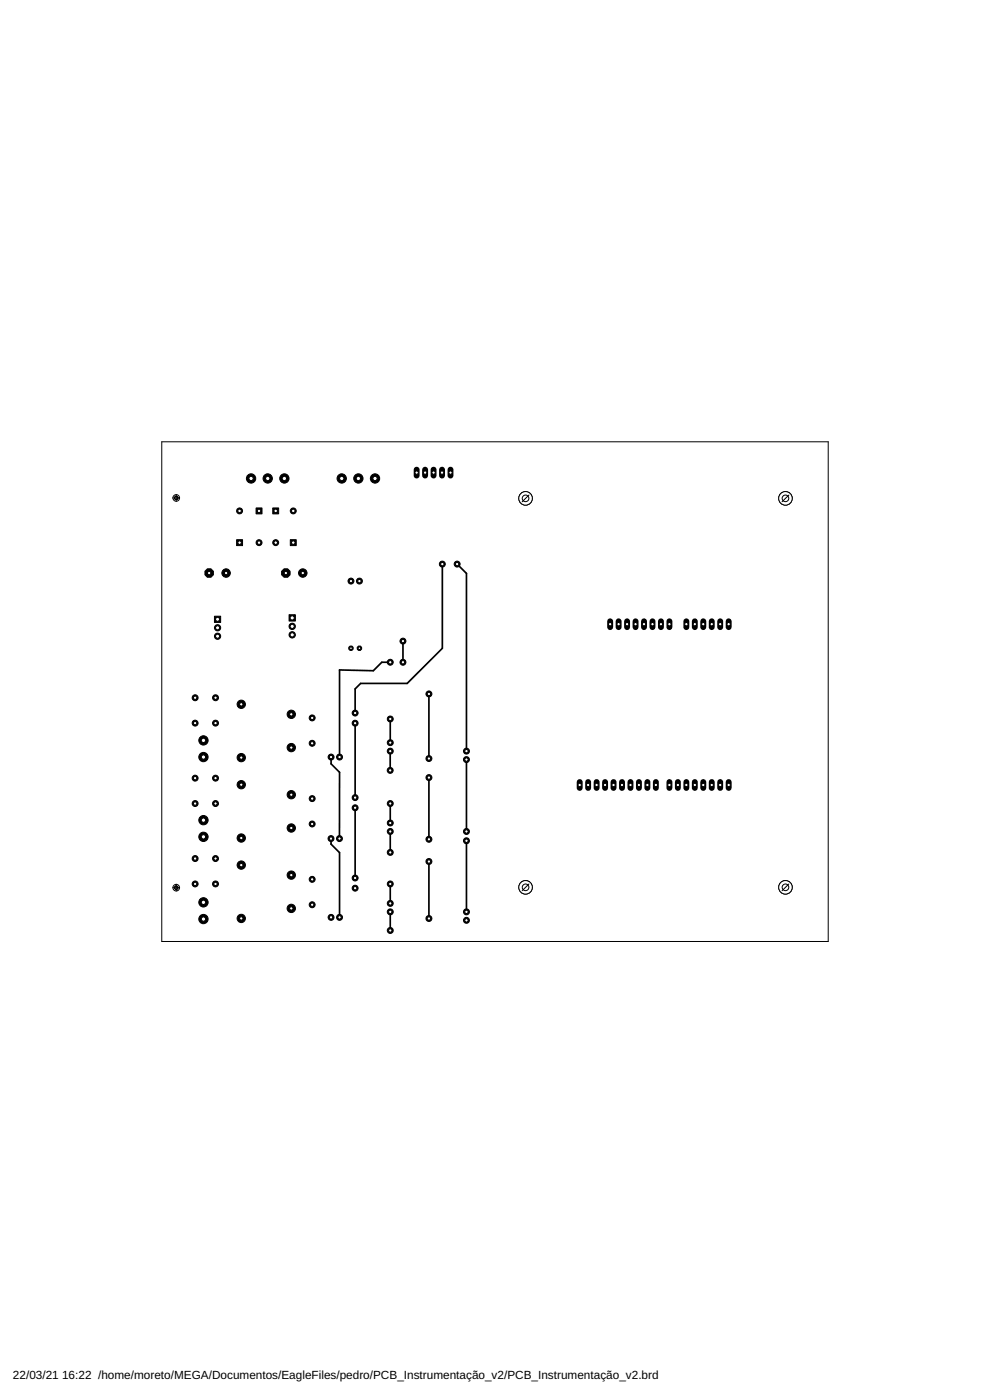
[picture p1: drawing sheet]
<svg xmlns="http://www.w3.org/2000/svg" width="297mm" height="420mm" viewBox="0 0 297 420" stroke-linecap="round" stroke-linejoin="round" font-family="sans-serif">
<defs><g id="words">
<g font-size="3.5">
<text x="3.9" y="413.9">22/03/21</text>
<text x="18.6" y="413.9">16:22 /home/moreto/MEGA/Documentos/EagleFiles/pedro/PCB_Instrumentação_v2/PCB_Instrumentação_v2.brd</text>
</g>
</g></defs>
<g fill="none" stroke="#000" stroke-width=".51">
<path d="M132.7 169.3v25.3l-10.5 10.5h-14l-1.6 1.7v7.2M137.2 169.3l2.8 2.8v53.3M117.1 198.8h-2.5l-2.6 2.5-10.1-.2v26.1M120.9 192.4v6.4M106.6 217v22.4M117.1 215.8v7.1M128.7 208.3v19.3M99.3 227.2v2l2.6 2.6v19.9M101.9 227.2h.1M117.1 225.4v5.8M128.7 233.4v18.5M140 228v21.5"/>
<path d="M99.3 251.7v1.6l2.6 2.6v19.4M106.6 242.4v21.1M117.1 241.2v5.8M117.1 249.5v6.3M128.7 258.6v17.1M140 252.3v21.4M117.1 265.3v5.8M117.1 273.7v5.6"/>
</g>
<path d="M125 140.9v1.8" fill="none" stroke="#000" stroke-width="1.8"/>
<circle cx="125" cy="141.8" r=".51" fill="#fff" stroke="#000" stroke-width=".3"/>
<path d="M127.6 140.9v1.8" fill="none" stroke="#000" stroke-width="1.8"/>
<circle cx="127.6" cy="141.8" r=".51" fill="#fff" stroke="#000" stroke-width=".3"/>
<path d="M130.1 140.9v1.8" fill="none" stroke="#000" stroke-width="1.8"/>
<circle cx="130.1" cy="141.8" r=".51" fill="#fff" stroke="#000" stroke-width=".3"/>
<path d="M132.6 140.9v1.8" fill="none" stroke="#000" stroke-width="1.8"/>
<circle cx="132.6" cy="141.8" r=".51" fill="#fff" stroke="#000" stroke-width=".3"/>
<path d="M135.2 140.9v1.8" fill="none" stroke="#000" stroke-width="1.8"/>
<circle cx="135.2" cy="141.8" r=".51" fill="#fff" stroke="#000" stroke-width=".3"/>
<circle cx="71.9" cy="153.3" r=".89" fill="#000" stroke="#000" stroke-width=".3"/>
<circle cx="71.9" cy="153.3" r=".53" fill="#fff" stroke="#000" stroke-width=".3"/>
<path d="M71 162h1.8v1.7h-1.8z" fill="#000" stroke="#000" stroke-width=".3"/>
<circle cx="71.9" cy="162.9" r=".53" fill="#fff" stroke="#000" stroke-width=".3"/>
<circle cx="82.7" cy="162.9" r=".89" fill="#000" stroke="#000" stroke-width=".3"/>
<circle cx="82.7" cy="162.9" r=".53" fill="#fff" stroke="#000" stroke-width=".3"/>
<path d="M81.8 152.4h1.8v1.8h-1.8z" fill="#000" stroke="#000" stroke-width=".3"/>
<circle cx="82.7" cy="153.3" r=".53" fill="#fff" stroke="#000" stroke-width=".3"/>
<circle cx="77.7" cy="162.9" r=".89" fill="#000" stroke="#000" stroke-width=".3"/>
<circle cx="77.7" cy="162.9" r=".53" fill="#fff" stroke="#000" stroke-width=".3"/>
<path d="M76.8 152.4h1.8v1.8h-1.8z" fill="#000" stroke="#000" stroke-width=".3"/>
<circle cx="77.7" cy="153.3" r=".53" fill="#fff" stroke="#000" stroke-width=".3"/>
<circle cx="88" cy="153.3" r=".89" fill="#000" stroke="#000" stroke-width=".3"/>
<circle cx="88" cy="153.3" r=".53" fill="#fff" stroke="#000" stroke-width=".3"/>
<path d="M87.1 162h1.8v1.7h-1.8z" fill="#000" stroke="#000" stroke-width=".3"/>
<circle cx="88" cy="162.9" r=".53" fill="#fff" stroke="#000" stroke-width=".3"/>
<circle cx="61" cy="275.8" r="1.4" fill="#000" stroke="#000" stroke-width=".3"/>
<circle cx="61" cy="275.8" r=".66" fill="#fff" stroke="#000" stroke-width=".3"/>
<circle cx="61" cy="270.8" r="1.4" fill="#000" stroke="#000" stroke-width=".3"/>
<circle cx="61" cy="270.8" r=".66" fill="#fff" stroke="#000" stroke-width=".3"/>
<circle cx="61" cy="251.1" r="1.4" fill="#000" stroke="#000" stroke-width=".3"/>
<circle cx="61" cy="251.1" r=".66" fill="#fff" stroke="#000" stroke-width=".3"/>
<circle cx="61" cy="246.1" r="1.4" fill="#000" stroke="#000" stroke-width=".3"/>
<circle cx="61" cy="246.1" r=".66" fill="#fff" stroke="#000" stroke-width=".3"/>
<circle cx="61" cy="227.2" r="1.4" fill="#000" stroke="#000" stroke-width=".3"/>
<circle cx="61" cy="227.2" r=".66" fill="#fff" stroke="#000" stroke-width=".3"/>
<circle cx="61" cy="222.2" r="1.4" fill="#000" stroke="#000" stroke-width=".3"/>
<circle cx="61" cy="222.2" r=".66" fill="#fff" stroke="#000" stroke-width=".3"/>
<circle cx="105.3" cy="174.4" r=".89" fill="#000" stroke="#000" stroke-width=".3"/>
<circle cx="105.3" cy="174.4" r=".51" fill="#fff" stroke="#000" stroke-width=".3"/>
<circle cx="107.8" cy="174.4" r=".89" fill="#000" stroke="#000" stroke-width=".3"/>
<circle cx="107.8" cy="174.4" r=".51" fill="#fff" stroke="#000" stroke-width=".3"/>
<circle cx="105.3" cy="194.5" r=".71" fill="#000" stroke="#000" stroke-width=".3"/>
<circle cx="105.3" cy="194.5" r=".4" fill="#fff" stroke="#000" stroke-width=".3"/>
<circle cx="107.8" cy="194.5" r=".71" fill="#000" stroke="#000" stroke-width=".3"/>
<circle cx="107.8" cy="194.5" r=".4" fill="#fff" stroke="#000" stroke-width=".3"/>
<circle cx="64.7" cy="257.7" r=".89" fill="#000" stroke="#000" stroke-width=".3"/>
<circle cx="64.7" cy="257.7" r=".51" fill="#fff" stroke="#000" stroke-width=".3"/>
<circle cx="64.7" cy="265.3" r=".89" fill="#000" stroke="#000" stroke-width=".3"/>
<circle cx="64.7" cy="265.3" r=".51" fill="#fff" stroke="#000" stroke-width=".3"/>
<circle cx="64.7" cy="233.5" r=".89" fill="#000" stroke="#000" stroke-width=".3"/>
<circle cx="64.7" cy="233.5" r=".51" fill="#fff" stroke="#000" stroke-width=".3"/>
<circle cx="64.7" cy="241.2" r=".89" fill="#000" stroke="#000" stroke-width=".3"/>
<circle cx="64.7" cy="241.2" r=".51" fill="#fff" stroke="#000" stroke-width=".3"/>
<circle cx="93.7" cy="247.3" r=".89" fill="#000" stroke="#000" stroke-width=".3"/>
<circle cx="93.7" cy="247.3" r=".51" fill="#fff" stroke="#000" stroke-width=".3"/>
<circle cx="93.7" cy="239.7" r=".89" fill="#000" stroke="#000" stroke-width=".3"/>
<circle cx="93.7" cy="239.7" r=".51" fill="#fff" stroke="#000" stroke-width=".3"/>
<circle cx="58.5" cy="241.2" r=".89" fill="#000" stroke="#000" stroke-width=".3"/>
<circle cx="58.5" cy="241.2" r=".51" fill="#fff" stroke="#000" stroke-width=".3"/>
<circle cx="58.5" cy="233.5" r=".89" fill="#000" stroke="#000" stroke-width=".3"/>
<circle cx="58.5" cy="233.5" r=".51" fill="#fff" stroke="#000" stroke-width=".3"/>
<circle cx="64.7" cy="209.4" r=".89" fill="#000" stroke="#000" stroke-width=".3"/>
<circle cx="64.7" cy="209.4" r=".51" fill="#fff" stroke="#000" stroke-width=".3"/>
<circle cx="64.7" cy="217" r=".89" fill="#000" stroke="#000" stroke-width=".3"/>
<circle cx="64.7" cy="217" r=".51" fill="#fff" stroke="#000" stroke-width=".3"/>
<circle cx="93.7" cy="223.1" r=".89" fill="#000" stroke="#000" stroke-width=".3"/>
<circle cx="93.7" cy="223.1" r=".51" fill="#fff" stroke="#000" stroke-width=".3"/>
<circle cx="93.7" cy="215.5" r=".89" fill="#000" stroke="#000" stroke-width=".3"/>
<circle cx="93.7" cy="215.5" r=".51" fill="#fff" stroke="#000" stroke-width=".3"/>
<circle cx="93.7" cy="271.5" r=".89" fill="#000" stroke="#000" stroke-width=".3"/>
<circle cx="93.7" cy="271.5" r=".51" fill="#fff" stroke="#000" stroke-width=".3"/>
<circle cx="93.7" cy="263.9" r=".89" fill="#000" stroke="#000" stroke-width=".3"/>
<circle cx="93.7" cy="263.9" r=".51" fill="#fff" stroke="#000" stroke-width=".3"/>
<circle cx="58.5" cy="217" r=".89" fill="#000" stroke="#000" stroke-width=".3"/>
<circle cx="58.5" cy="217" r=".51" fill="#fff" stroke="#000" stroke-width=".3"/>
<circle cx="58.5" cy="209.4" r=".89" fill="#000" stroke="#000" stroke-width=".3"/>
<circle cx="58.5" cy="209.4" r=".51" fill="#fff" stroke="#000" stroke-width=".3"/>
<circle cx="58.5" cy="265.3" r=".89" fill="#000" stroke="#000" stroke-width=".3"/>
<circle cx="58.5" cy="265.3" r=".51" fill="#fff" stroke="#000" stroke-width=".3"/>
<circle cx="58.5" cy="257.7" r=".89" fill="#000" stroke="#000" stroke-width=".3"/>
<circle cx="58.5" cy="257.7" r=".51" fill="#fff" stroke="#000" stroke-width=".3"/>
<circle cx="87.4" cy="262.6" r="1.25" fill="#000" stroke="#000" stroke-width=".3"/>
<circle cx="87.4" cy="262.6" r=".51" fill="#fff" stroke="#000" stroke-width=".3"/>
<circle cx="87.4" cy="272.6" r="1.25" fill="#000" stroke="#000" stroke-width=".3"/>
<circle cx="87.4" cy="272.6" r=".51" fill="#fff" stroke="#000" stroke-width=".3"/>
<circle cx="72.4" cy="275.6" r="1.25" fill="#000" stroke="#000" stroke-width=".3"/>
<circle cx="72.4" cy="275.6" r=".51" fill="#fff" stroke="#000" stroke-width=".3"/>
<circle cx="72.4" cy="259.6" r="1.25" fill="#000" stroke="#000" stroke-width=".3"/>
<circle cx="72.4" cy="259.6" r=".51" fill="#fff" stroke="#000" stroke-width=".3"/>
<circle cx="87.4" cy="238.5" r="1.25" fill="#000" stroke="#000" stroke-width=".3"/>
<circle cx="87.4" cy="238.5" r=".51" fill="#fff" stroke="#000" stroke-width=".3"/>
<circle cx="87.4" cy="248.5" r="1.25" fill="#000" stroke="#000" stroke-width=".3"/>
<circle cx="87.4" cy="248.5" r=".51" fill="#fff" stroke="#000" stroke-width=".3"/>
<circle cx="72.4" cy="251.5" r="1.25" fill="#000" stroke="#000" stroke-width=".3"/>
<circle cx="72.4" cy="251.5" r=".51" fill="#fff" stroke="#000" stroke-width=".3"/>
<circle cx="72.4" cy="235.5" r="1.25" fill="#000" stroke="#000" stroke-width=".3"/>
<circle cx="72.4" cy="235.5" r=".51" fill="#fff" stroke="#000" stroke-width=".3"/>
<circle cx="87.4" cy="214.4" r="1.25" fill="#000" stroke="#000" stroke-width=".3"/>
<circle cx="87.4" cy="214.4" r=".51" fill="#fff" stroke="#000" stroke-width=".3"/>
<circle cx="87.4" cy="224.4" r="1.25" fill="#000" stroke="#000" stroke-width=".3"/>
<circle cx="87.4" cy="224.4" r=".51" fill="#fff" stroke="#000" stroke-width=".3"/>
<circle cx="72.4" cy="227.4" r="1.25" fill="#000" stroke="#000" stroke-width=".3"/>
<circle cx="72.4" cy="227.4" r=".51" fill="#fff" stroke="#000" stroke-width=".3"/>
<circle cx="72.4" cy="211.4" r="1.25" fill="#000" stroke="#000" stroke-width=".3"/>
<circle cx="72.4" cy="211.4" r=".51" fill="#fff" stroke="#000" stroke-width=".3"/>
<circle cx="90.8" cy="172" r="1.27" fill="#000" stroke="#000" stroke-width=".3"/>
<circle cx="90.8" cy="172" r=".51" fill="#fff" stroke="#000" stroke-width=".3"/>
<circle cx="85.8" cy="172" r="1.38" fill="#000" stroke="#000" stroke-width=".3"/>
<circle cx="85.8" cy="172" r=".51" fill="#fff" stroke="#000" stroke-width=".3"/>
<circle cx="67.8" cy="172" r="1.27" fill="#000" stroke="#000" stroke-width=".3"/>
<circle cx="67.8" cy="172" r=".51" fill="#fff" stroke="#000" stroke-width=".3"/>
<circle cx="62.8" cy="172" r="1.38" fill="#000" stroke="#000" stroke-width=".3"/>
<circle cx="62.8" cy="172" r=".51" fill="#fff" stroke="#000" stroke-width=".3"/>
<path d="M64.3 184.9h1.9v1.9h-1.9z" fill="#000" stroke="#000" stroke-width=".3"/>
<circle cx="65.3" cy="185.9" r=".61" fill="#fff" stroke="#000" stroke-width=".3"/>
<circle cx="65.3" cy="188.4" r=".93" fill="#000" stroke="#000" stroke-width=".3"/>
<circle cx="65.3" cy="188.4" r=".61" fill="#fff" stroke="#000" stroke-width=".3"/>
<circle cx="65.3" cy="190.9" r=".93" fill="#000" stroke="#000" stroke-width=".3"/>
<circle cx="65.3" cy="190.9" r=".61" fill="#fff" stroke="#000" stroke-width=".3"/>
<path d="M86.7 184.5h1.9v1.9h-1.9z" fill="#000" stroke="#000" stroke-width=".3"/>
<circle cx="87.7" cy="185.4" r=".64" fill="#fff" stroke="#000" stroke-width=".3"/>
<circle cx="87.7" cy="188" r=".95" fill="#000" stroke="#000" stroke-width=".3"/>
<circle cx="87.7" cy="188" r=".64" fill="#fff" stroke="#000" stroke-width=".3"/>
<circle cx="87.7" cy="190.5" r=".95" fill="#000" stroke="#000" stroke-width=".3"/>
<circle cx="87.7" cy="190.5" r=".64" fill="#fff" stroke="#000" stroke-width=".3"/>
<circle cx="102.5" cy="143.6" r="1.4" fill="#000" stroke="#000" stroke-width=".3"/>
<circle cx="102.5" cy="143.6" r=".66" fill="#fff" stroke="#000" stroke-width=".3"/>
<circle cx="107.5" cy="143.6" r="1.4" fill="#000" stroke="#000" stroke-width=".3"/>
<circle cx="107.5" cy="143.6" r=".66" fill="#fff" stroke="#000" stroke-width=".3"/>
<circle cx="112.5" cy="143.6" r="1.4" fill="#000" stroke="#000" stroke-width=".3"/>
<circle cx="112.5" cy="143.6" r=".66" fill="#fff" stroke="#000" stroke-width=".3"/>
<circle cx="75.3" cy="143.6" r="1.4" fill="#000" stroke="#000" stroke-width=".3"/>
<circle cx="75.3" cy="143.6" r=".66" fill="#fff" stroke="#000" stroke-width=".3"/>
<circle cx="80.3" cy="143.6" r="1.4" fill="#000" stroke="#000" stroke-width=".3"/>
<circle cx="80.3" cy="143.6" r=".66" fill="#fff" stroke="#000" stroke-width=".3"/>
<circle cx="85.3" cy="143.6" r="1.4" fill="#000" stroke="#000" stroke-width=".3"/>
<circle cx="85.3" cy="143.6" r=".66" fill="#fff" stroke="#000" stroke-width=".3"/>
<path d="M218.6 234.7v1.8" fill="none" stroke="#000" stroke-width="1.8"/>
<circle cx="218.6" cy="235.6" r=".51" fill="#fff" stroke="#000" stroke-width=".3"/>
<path d="M216.1 234.7v1.8" fill="none" stroke="#000" stroke-width="1.8"/>
<circle cx="216.1" cy="235.6" r=".51" fill="#fff" stroke="#000" stroke-width=".3"/>
<path d="M213.6 234.7v1.8" fill="none" stroke="#000" stroke-width="1.8"/>
<circle cx="213.6" cy="235.6" r=".51" fill="#fff" stroke="#000" stroke-width=".3"/>
<path d="M211 234.7v1.8" fill="none" stroke="#000" stroke-width="1.8"/>
<circle cx="211" cy="235.6" r=".51" fill="#fff" stroke="#000" stroke-width=".3"/>
<path d="M208.5 234.7v1.8" fill="none" stroke="#000" stroke-width="1.8"/>
<circle cx="208.5" cy="235.6" r=".51" fill="#fff" stroke="#000" stroke-width=".3"/>
<path d="M205.9 234.7v1.8" fill="none" stroke="#000" stroke-width="1.8"/>
<circle cx="205.9" cy="235.6" r=".51" fill="#fff" stroke="#000" stroke-width=".3"/>
<path d="M203.4 234.7v1.8" fill="none" stroke="#000" stroke-width="1.8"/>
<circle cx="203.4" cy="235.6" r=".51" fill="#fff" stroke="#000" stroke-width=".3"/>
<path d="M200.9 234.7v1.8" fill="none" stroke="#000" stroke-width="1.8"/>
<circle cx="200.9" cy="235.6" r=".51" fill="#fff" stroke="#000" stroke-width=".3"/>
<path d="M196.8 234.7v1.8" fill="none" stroke="#000" stroke-width="1.8"/>
<circle cx="196.8" cy="235.6" r=".51" fill="#fff" stroke="#000" stroke-width=".3"/>
<path d="M194.2 234.7v1.8" fill="none" stroke="#000" stroke-width="1.8"/>
<circle cx="194.2" cy="235.6" r=".51" fill="#fff" stroke="#000" stroke-width=".3"/>
<path d="M191.7 234.7v1.8" fill="none" stroke="#000" stroke-width="1.8"/>
<circle cx="191.7" cy="235.6" r=".51" fill="#fff" stroke="#000" stroke-width=".3"/>
<path d="M189.2 234.7v1.8" fill="none" stroke="#000" stroke-width="1.8"/>
<circle cx="189.2" cy="235.6" r=".51" fill="#fff" stroke="#000" stroke-width=".3"/>
<path d="M186.6 234.7v1.8" fill="none" stroke="#000" stroke-width="1.8"/>
<circle cx="186.6" cy="235.6" r=".51" fill="#fff" stroke="#000" stroke-width=".3"/>
<path d="M184.1 234.7v1.8" fill="none" stroke="#000" stroke-width="1.8"/>
<circle cx="184.1" cy="235.6" r=".51" fill="#fff" stroke="#000" stroke-width=".3"/>
<path d="M181.5 234.7v1.8" fill="none" stroke="#000" stroke-width="1.8"/>
<circle cx="181.5" cy="235.6" r=".51" fill="#fff" stroke="#000" stroke-width=".3"/>
<path d="M179 234.7v1.8" fill="none" stroke="#000" stroke-width="1.8"/>
<circle cx="179" cy="235.6" r=".51" fill="#fff" stroke="#000" stroke-width=".3"/>
<path d="M176.5 234.7v1.8" fill="none" stroke="#000" stroke-width="1.8"/>
<circle cx="176.5" cy="235.6" r=".51" fill="#fff" stroke="#000" stroke-width=".3"/>
<path d="M173.9 234.7v1.8" fill="none" stroke="#000" stroke-width="1.8"/>
<circle cx="173.9" cy="235.6" r=".51" fill="#fff" stroke="#000" stroke-width=".3"/>
<path d="M183.1 186.5v1.7" fill="none" stroke="#000" stroke-width="1.8"/>
<circle cx="183.1" cy="187.3" r=".51" fill="#fff" stroke="#000" stroke-width=".3"/>
<path d="M205.9 186.5v1.7" fill="none" stroke="#000" stroke-width="1.8"/>
<circle cx="205.9" cy="187.3" r=".51" fill="#fff" stroke="#000" stroke-width=".3"/>
<path d="M208.5 186.5v1.7" fill="none" stroke="#000" stroke-width="1.8"/>
<circle cx="208.5" cy="187.3" r=".51" fill="#fff" stroke="#000" stroke-width=".3"/>
<path d="M211 186.5v1.7" fill="none" stroke="#000" stroke-width="1.8"/>
<circle cx="211" cy="187.3" r=".51" fill="#fff" stroke="#000" stroke-width=".3"/>
<path d="M213.6 186.5v1.7" fill="none" stroke="#000" stroke-width="1.8"/>
<circle cx="213.6" cy="187.3" r=".51" fill="#fff" stroke="#000" stroke-width=".3"/>
<path d="M216.1 186.5v1.7" fill="none" stroke="#000" stroke-width="1.8"/>
<circle cx="216.1" cy="187.3" r=".51" fill="#fff" stroke="#000" stroke-width=".3"/>
<path d="M218.6 186.5v1.7" fill="none" stroke="#000" stroke-width="1.8"/>
<circle cx="218.6" cy="187.3" r=".51" fill="#fff" stroke="#000" stroke-width=".3"/>
<path d="M185.6 186.5v1.7" fill="none" stroke="#000" stroke-width="1.8"/>
<circle cx="185.6" cy="187.3" r=".51" fill="#fff" stroke="#000" stroke-width=".3"/>
<path d="M188.2 186.5v1.7" fill="none" stroke="#000" stroke-width="1.8"/>
<circle cx="188.2" cy="187.3" r=".51" fill="#fff" stroke="#000" stroke-width=".3"/>
<path d="M190.7 186.5v1.7" fill="none" stroke="#000" stroke-width="1.8"/>
<circle cx="190.7" cy="187.3" r=".51" fill="#fff" stroke="#000" stroke-width=".3"/>
<path d="M193.2 186.5v1.7" fill="none" stroke="#000" stroke-width="1.8"/>
<circle cx="193.2" cy="187.3" r=".51" fill="#fff" stroke="#000" stroke-width=".3"/>
<path d="M195.8 186.5v1.7" fill="none" stroke="#000" stroke-width="1.8"/>
<circle cx="195.8" cy="187.3" r=".51" fill="#fff" stroke="#000" stroke-width=".3"/>
<path d="M198.3 186.5v1.7" fill="none" stroke="#000" stroke-width="1.8"/>
<circle cx="198.3" cy="187.3" r=".51" fill="#fff" stroke="#000" stroke-width=".3"/>
<path d="M200.9 186.5v1.7" fill="none" stroke="#000" stroke-width="1.8"/>
<circle cx="200.9" cy="187.3" r=".51" fill="#fff" stroke="#000" stroke-width=".3"/>
<circle cx="117.1" cy="265.3" r=".89" fill="#000" stroke="#000" stroke-width=".3"/>
<circle cx="117.1" cy="265.3" r=".51" fill="#fff" stroke="#000" stroke-width=".3"/>
<circle cx="117.1" cy="271.1" r=".89" fill="#000" stroke="#000" stroke-width=".3"/>
<circle cx="117.1" cy="271.1" r=".51" fill="#fff" stroke="#000" stroke-width=".3"/>
<circle cx="117.1" cy="279.3" r=".89" fill="#000" stroke="#000" stroke-width=".3"/>
<circle cx="117.1" cy="279.3" r=".51" fill="#fff" stroke="#000" stroke-width=".3"/>
<circle cx="117.1" cy="215.8" r=".89" fill="#000" stroke="#000" stroke-width=".3"/>
<circle cx="117.1" cy="215.8" r=".51" fill="#fff" stroke="#000" stroke-width=".3"/>
<circle cx="117.1" cy="222.9" r=".89" fill="#000" stroke="#000" stroke-width=".3"/>
<circle cx="117.1" cy="222.9" r=".51" fill="#fff" stroke="#000" stroke-width=".3"/>
<circle cx="117.1" cy="231.2" r=".89" fill="#000" stroke="#000" stroke-width=".3"/>
<circle cx="117.1" cy="231.2" r=".51" fill="#fff" stroke="#000" stroke-width=".3"/>
<circle cx="117.1" cy="241.2" r=".89" fill="#000" stroke="#000" stroke-width=".3"/>
<circle cx="117.1" cy="241.2" r=".51" fill="#fff" stroke="#000" stroke-width=".3"/>
<circle cx="117.1" cy="247" r=".89" fill="#000" stroke="#000" stroke-width=".3"/>
<circle cx="117.1" cy="247" r=".51" fill="#fff" stroke="#000" stroke-width=".3"/>
<circle cx="117.1" cy="255.8" r=".89" fill="#000" stroke="#000" stroke-width=".3"/>
<circle cx="117.1" cy="255.8" r=".51" fill="#fff" stroke="#000" stroke-width=".3"/>
<circle cx="117.1" cy="249.5" r=".89" fill="#000" stroke="#000" stroke-width=".3"/>
<circle cx="117.1" cy="249.5" r=".51" fill="#fff" stroke="#000" stroke-width=".3"/>
<circle cx="117.1" cy="273.7" r=".89" fill="#000" stroke="#000" stroke-width=".3"/>
<circle cx="117.1" cy="273.7" r=".51" fill="#fff" stroke="#000" stroke-width=".3"/>
<circle cx="117.1" cy="225.4" r=".89" fill="#000" stroke="#000" stroke-width=".3"/>
<circle cx="117.1" cy="225.4" r=".51" fill="#fff" stroke="#000" stroke-width=".3"/>
<circle cx="132.7" cy="169.3" r=".89" fill="#000" stroke="#000" stroke-width=".3"/>
<circle cx="132.7" cy="169.3" r=".51" fill="#fff" stroke="#000" stroke-width=".3"/>
<circle cx="106.6" cy="266.6" r=".89" fill="#000" stroke="#000" stroke-width=".3"/>
<circle cx="106.6" cy="266.6" r=".51" fill="#fff" stroke="#000" stroke-width=".3"/>
<circle cx="106.6" cy="217" r=".89" fill="#000" stroke="#000" stroke-width=".3"/>
<circle cx="106.6" cy="217" r=".51" fill="#fff" stroke="#000" stroke-width=".3"/>
<circle cx="106.6" cy="242.4" r=".89" fill="#000" stroke="#000" stroke-width=".3"/>
<circle cx="106.6" cy="242.4" r=".51" fill="#fff" stroke="#000" stroke-width=".3"/>
<circle cx="106.6" cy="214" r=".89" fill="#000" stroke="#000" stroke-width=".3"/>
<circle cx="106.6" cy="214" r=".51" fill="#fff" stroke="#000" stroke-width=".3"/>
<circle cx="106.6" cy="239.4" r=".89" fill="#000" stroke="#000" stroke-width=".3"/>
<circle cx="106.6" cy="239.4" r=".51" fill="#fff" stroke="#000" stroke-width=".3"/>
<circle cx="106.6" cy="263.5" r=".89" fill="#000" stroke="#000" stroke-width=".3"/>
<circle cx="106.6" cy="263.5" r=".51" fill="#fff" stroke="#000" stroke-width=".3"/>
<circle cx="137.2" cy="169.3" r=".89" fill="#000" stroke="#000" stroke-width=".3"/>
<circle cx="137.2" cy="169.3" r=".51" fill="#fff" stroke="#000" stroke-width=".3"/>
<circle cx="140" cy="276.2" r=".89" fill="#000" stroke="#000" stroke-width=".3"/>
<circle cx="140" cy="276.2" r=".51" fill="#fff" stroke="#000" stroke-width=".3"/>
<circle cx="140" cy="225.4" r=".89" fill="#000" stroke="#000" stroke-width=".3"/>
<circle cx="140" cy="225.4" r=".51" fill="#fff" stroke="#000" stroke-width=".3"/>
<circle cx="140" cy="252.3" r=".89" fill="#000" stroke="#000" stroke-width=".3"/>
<circle cx="140" cy="252.3" r=".51" fill="#fff" stroke="#000" stroke-width=".3"/>
<circle cx="140" cy="228" r=".89" fill="#000" stroke="#000" stroke-width=".3"/>
<circle cx="140" cy="228" r=".51" fill="#fff" stroke="#000" stroke-width=".3"/>
<circle cx="140" cy="249.5" r=".89" fill="#000" stroke="#000" stroke-width=".3"/>
<circle cx="140" cy="249.5" r=".51" fill="#fff" stroke="#000" stroke-width=".3"/>
<circle cx="140" cy="273.7" r=".89" fill="#000" stroke="#000" stroke-width=".3"/>
<circle cx="140" cy="273.7" r=".51" fill="#fff" stroke="#000" stroke-width=".3"/>
<circle cx="120.9" cy="192.4" r=".89" fill="#000" stroke="#000" stroke-width=".3"/>
<circle cx="120.9" cy="192.4" r=".51" fill="#fff" stroke="#000" stroke-width=".3"/>
<circle cx="120.9" cy="198.8" r=".89" fill="#000" stroke="#000" stroke-width=".3"/>
<circle cx="120.9" cy="198.8" r=".51" fill="#fff" stroke="#000" stroke-width=".3"/>
<circle cx="101.9" cy="227.2" r=".89" fill="#000" stroke="#000" stroke-width=".3"/>
<circle cx="101.9" cy="227.2" r=".51" fill="#fff" stroke="#000" stroke-width=".3"/>
<circle cx="101.9" cy="251.7" r=".89" fill="#000" stroke="#000" stroke-width=".3"/>
<circle cx="101.9" cy="251.7" r=".51" fill="#fff" stroke="#000" stroke-width=".3"/>
<circle cx="101.9" cy="275.3" r=".89" fill="#000" stroke="#000" stroke-width=".3"/>
<circle cx="101.9" cy="275.3" r=".51" fill="#fff" stroke="#000" stroke-width=".3"/>
<circle cx="117.1" cy="198.8" r=".89" fill="#000" stroke="#000" stroke-width=".3"/>
<circle cx="117.1" cy="198.8" r=".51" fill="#fff" stroke="#000" stroke-width=".3"/>
<circle cx="99.3" cy="227.2" r=".89" fill="#000" stroke="#000" stroke-width=".3"/>
<circle cx="99.3" cy="227.2" r=".51" fill="#fff" stroke="#000" stroke-width=".3"/>
<circle cx="99.3" cy="251.7" r=".89" fill="#000" stroke="#000" stroke-width=".3"/>
<circle cx="99.3" cy="251.7" r=".51" fill="#fff" stroke="#000" stroke-width=".3"/>
<circle cx="99.3" cy="275.3" r=".89" fill="#000" stroke="#000" stroke-width=".3"/>
<circle cx="99.3" cy="275.3" r=".51" fill="#fff" stroke="#000" stroke-width=".3"/>
<circle cx="128.7" cy="258.6" r=".89" fill="#000" stroke="#000" stroke-width=".3"/>
<circle cx="128.7" cy="258.6" r=".51" fill="#fff" stroke="#000" stroke-width=".3"/>
<circle cx="128.7" cy="275.7" r=".89" fill="#000" stroke="#000" stroke-width=".3"/>
<circle cx="128.7" cy="275.7" r=".51" fill="#fff" stroke="#000" stroke-width=".3"/>
<circle cx="128.7" cy="233.4" r=".89" fill="#000" stroke="#000" stroke-width=".3"/>
<circle cx="128.7" cy="233.4" r=".51" fill="#fff" stroke="#000" stroke-width=".3"/>
<circle cx="128.7" cy="251.9" r=".89" fill="#000" stroke="#000" stroke-width=".3"/>
<circle cx="128.7" cy="251.9" r=".51" fill="#fff" stroke="#000" stroke-width=".3"/>
<circle cx="128.7" cy="227.6" r=".89" fill="#000" stroke="#000" stroke-width=".3"/>
<circle cx="128.7" cy="227.6" r=".51" fill="#fff" stroke="#000" stroke-width=".3"/>
<circle cx="128.7" cy="208.3" r=".89" fill="#000" stroke="#000" stroke-width=".3"/>
<circle cx="128.7" cy="208.3" r=".51" fill="#fff" stroke="#000" stroke-width=".3"/>
<g fill="none" stroke="#000" stroke-width=".3">
<path d="M48.5 132.6h200v150h-200z"/>
<circle cx="52.9" cy="266.4" r=".51"/>
</g>
<circle cx="52.9" cy="266.4" r=".51" fill="#fff" stroke="#000" stroke-width=".3"/>
<circle cx="52.9" cy="149.4" r=".51" fill="none" stroke="#000" stroke-width=".3"/>
<circle cx="52.9" cy="149.4" r=".51" fill="#fff" stroke="#000" stroke-width=".3"/>
<circle cx="235.7" cy="149.6" r="2.03" fill="none" stroke="#000" stroke-width=".3"/>
<circle cx="235.7" cy="149.6" r="2.03" fill="#fff" stroke="#000" stroke-width=".3"/>
<circle cx="157.7" cy="149.6" r="2.03" fill="none" stroke="#000" stroke-width=".3"/>
<circle cx="157.7" cy="149.6" r="2.03" fill="#fff" stroke="#000" stroke-width=".3"/>
<circle cx="157.7" cy="266.3" r="2.03" fill="none" stroke="#000" stroke-width=".3"/>
<circle cx="157.7" cy="266.3" r="2.03" fill="#fff" stroke="#000" stroke-width=".3"/>
<circle cx="235.7" cy="266.3" r="2.03" fill="none" stroke="#000" stroke-width=".3"/>
<circle cx="235.7" cy="266.3" r="2.03" fill="#fff" stroke="#000" stroke-width=".3"/>
<g fill="none" stroke="#000" stroke-width=".3">
<path d="M51.9 149.4h2M52.9 148.4v2.1M158.7 148.6l-2 2M236.7 148.6l-2 2M51.9 266.4h2M52.9 265.4v2M158.7 265.3l-2 2M236.7 265.3l-2 2"/>
<circle cx="52.9" cy="149.4" r=".99"/>
<circle cx="52.9" cy="149.4" r=".49"/>
<circle cx="157.7" cy="149.6" r=".99"/>
<circle cx="235.7" cy="149.6" r=".99"/>
<circle cx="52.9" cy="266.4" r=".99"/>
<circle cx="52.9" cy="266.4" r=".49"/>
<circle cx="157.7" cy="266.3" r=".99"/>
<circle cx="235.7" cy="266.3" r=".99"/>
</g>
<use href="#words"/>
</svg>
